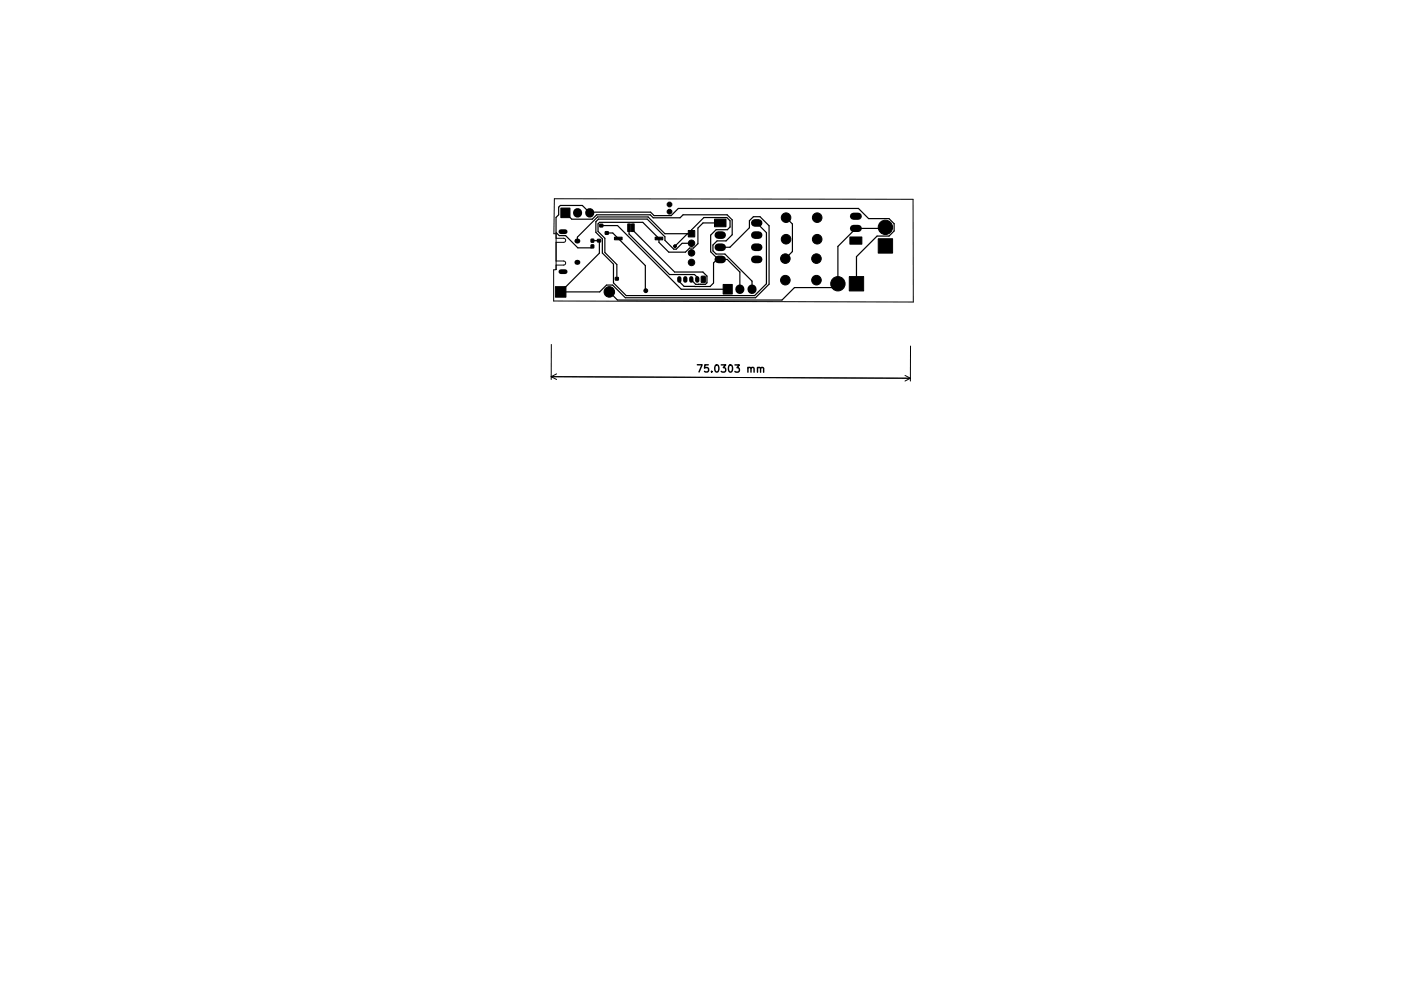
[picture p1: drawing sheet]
<svg xmlns="http://www.w3.org/2000/svg" width="297mm" height="210mm" viewBox="0 0 297 210" stroke-linecap="round" stroke-linejoin="round" font-family="sans-serif">
<defs><g id="words">
<text font-size="2.1" x="146.7" y="77.7">75.0303 mm</text>
</g></defs>
<path d="M145.7 76.2h1l-.7 1.5M158.9 76.9l.2-.2 .3 .1 .1 .9" fill="none" stroke="#000" stroke-width=".3"/>
<path d="M115.8 41.5l74.9 .1 .1 21.5-75.1-.3v-6.5h.5v-7.5h-.5zM116.2 49.7l1.6 .1 .4 .4-.4 .4h-1.6M116.2 54.5h1.6l.4 .4-.4 .4h-1.6M115.1 78.6l75.1 .4M115.1 78.6l1.2 .6M115.2 71.9l-.1 7.3M116.3 78.1l-1.2 .5M189 78.4l1.2 .6M190.2 79l-1.2 .6M190.2 72.2v7.4" fill="none" stroke="#000" stroke-width=".21"/>
<g fill="#000" stroke="#000" stroke-width=".21">
<path d="M117.2 43.4h1.9v2h-1.9zM123.5 51.1h.5v.7h-.5zM123.5 49.9h.5v.7h-.5zM124.8 50h.7v.5h-.7zM125.3 46.8h.6v.6h-.6zM126.4 48.4h.7v.5h-.7zM128.4 49.5h1.5v.6h-1.5zM128.5 57.9h.7v.6h-.7zM131.1 46.7h.6v1.6h-.6zM131.9 46.7h.6v1.6h-.6zM136.9 49.5h1.6v.6h-1.6zM143.8 48.1h1.3v1.4h-1.3z"/>
<path d="M146.5 57.7l.6-.1 .2 .2v1l-.1 .2-.7-.1zM149.2 45.7h2.4v1.6h-2.4zM177.5 49.5h2.5v1.5h-2.5zM177.4 57.7h3v3h-3zM183.4 49.8h3v3h-3zM116 59.8h2.2v2.2h-2.2zM151.1 59.4h1.9v2h-1.9z"/>
<circle cx="139.8" cy="42.7" r=".5"/>
<circle cx="139.9" cy="44.2" r=".5"/>
<circle cx="141" cy="51.4" r=".3"/>
<circle cx="144.4" cy="54.8" r=".67"/>
<circle cx="144.4" cy="50.8" r=".67"/>
<circle cx="144.4" cy="52.8" r=".67"/>
<circle cx="164" cy="58.5" r="1"/>
<circle cx="164" cy="54" r="1"/>
<circle cx="164.2" cy="45.4" r="1"/>
<circle cx="164.2" cy="49.9" r="1"/>
<circle cx="170.5" cy="58.5" r="1"/>
<circle cx="170.6" cy="54" r="1"/>
<circle cx="170.7" cy="45.4" r="1"/>
<circle cx="170.7" cy="49.9" r="1"/>
<circle cx="175" cy="59.2" r="1.5"/>
<circle cx="184.9" cy="47.5" r="1.5"/>
<circle cx="127.3" cy="60.9" r="1.1"/>
<circle cx="134.9" cy="60.7" r=".4"/>
</g>
<path d="M178.3 47.7h1M178.3 45.2h1" fill="none" stroke="#000" stroke-width="1.5"/>
<path d="M141.9 58.1v.5M143.2 58.1v.5M144.4 58.1v.5M145.6 58.1v.5" fill="none" stroke="#000" stroke-width=".9"/>
<path d="M120.6 44.4v.1M123.2 44.4v.1M154.6 60.3v.1M157.1 60.3v.1" fill="none" stroke="#000" stroke-width="1.9"/>
<path d="M150 49.1h.9M150 51.6h.9M150 54.2h.9M157.7 49.1h.8M157.7 51.6h.8M157.7 54.2h.8M157.7 46.5h.8" fill="none" stroke="#000" stroke-width="1.6"/>
<path d="M117.2 56.7h.9M117.2 48.4h.9" fill="none" stroke="#000" stroke-width="1"/>
<path d="M120.5 54.8h.2M120.5 50.3h.2" fill="none" stroke="#000" stroke-width="1.1"/>
<g fill="none" stroke="#000" stroke-width=".25">
<path d="M118.1 44.4l1.3 1.4h4.3l.9-1h11.2l.6 .7h5.7l.6-.7h9.2l1 1.1v3.1l-1.2 1.3h-1.9l-.9 .9v1.2l.7 .6h1.8l5.7 5.7v1.7M120.6 50.3v-.8l4.2-4.2h10.6l3.5 3.5h5.6v-.8l2.5-2.6h4.8l.7 .7v1.3l-.6 .6h-2.3l-1.1 1.1v3.5l1.5 1.6M123.8 51.4l-.4 .3h-2.7l-2.6-2.5h-1.3l-.7-.7v-3.1l.6-.6v-1.5l.4-.4h4.5l1.6 1.5 .1-.1h12.6l.7 .7h3.6l1.5-1.5h37.6l2.1 2.1h4.3l1.1 1.1v1.5l-1.1 1.1h-2.5l-4.3 4.3v5.6M123.8 50.2l1.4 .1v2.6l-8.1 8h8.2l1.4-1.4h1.3l2.6 2.7h27.2l2.8-2.9v-12.2l-1.8-1.9h-1.4l-.9 .9v1.5l-4 4h-2M123.8 50.2v.1M125.6 47.1h3.4l13.3 13.3h9.7M126.7 48.6h1.3l6.8 6.8 .1 5.3M131.4 47.5v1.4l8.5 8.4h5.2l.5 .6v.4M132.2 47.5v.6l8.7 8.7h5.9l.9 .8v1.5l-.3 .3h-2.1l-.9-1.1M141.9 58.3v.5l1 1h5.4l.7-.7v-4.2l.8-.7h2.1l2.7 2.6v3.6M143.6 48.8l-2.6 2.6M150.5 46.5h-3.6l-1.1 1.1v3.3l-.9 .9h-.9l-.8 .8h-3.5l-2.1-2v-.8l-3.3-3.4h-9.1l-.3 .3v1.6l1.4 1.4v3l2.5 2.5v3"/>
<path d="M158.1 46.5l2 2.1v10.6l-2.5 2.5h-26.8l-2.6-2.6v-3.9l-2.4-2.4v-2.9l-1.3-1.4v-2.2l.5-.6h10.2l3.7 3.7v.8l1.8 1.8h.6l1.2-1.2h2M164.2 45.4l1.3 1.4v5.7l-1.5 1.5M185 47.5l-.3 .2h-5.9l-3.8 3.7v7.8l-.8 .8h-8.3l-2.6 2.6h-34.3l-1.7-1.7"/>
</g>
<use href="#words"/>
</svg>
